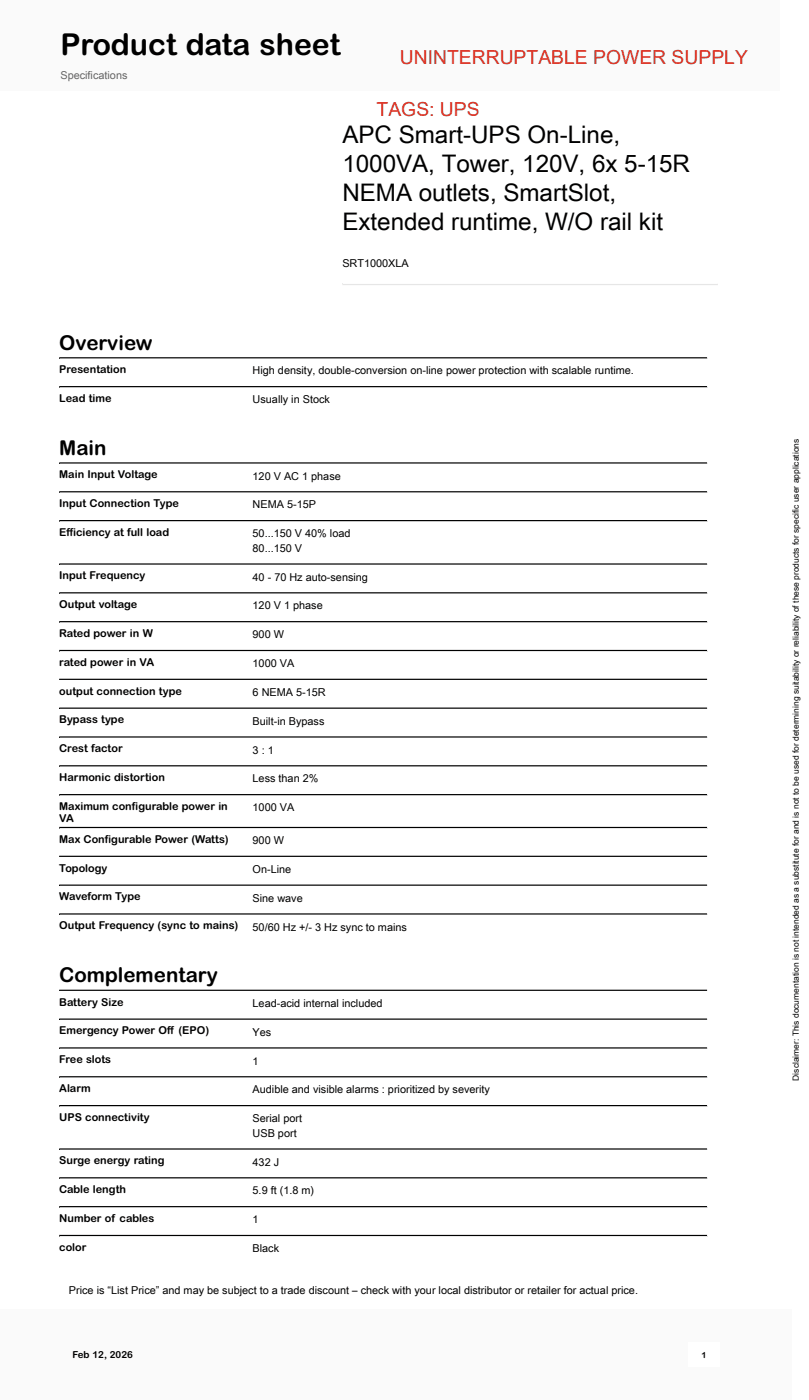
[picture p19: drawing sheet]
<svg xmlns="http://www.w3.org/2000/svg" width="177mm" height="307mm" viewBox="0 0 177 307" stroke-linecap="round" stroke-linejoin="round" font-family="sans-serif">
<defs><g id="words">
<text font-size="6.6" x="13.2" y="12.1">Product data sheet</text>
<g font-size="5.3">
<text x="74.9" y="31.2">APC Smart-UPS On-Line,</text>
<text x="74.9" y="37.6">1000VA, Tower, 120V, 6x 5-15R</text>
<text x="74.9" y="43.9">NEMA outlets, SmartSlot,</text>
<text x="74.9" y="50.3">Extended runtime, W/O rail kit</text>
</g>
<g font-size="4.5">
<text x="13" y="76.6">Overview</text>
<text x="13" y="99.6">Main</text>
<text x="13" y="215.1">Complementary</text>
</g>
<g font-size="4.2" fill="#db3425">
<text x="87.5" y="14.1">UNINTERRUPTABLE POWER SUPPLY</text>
<text x="82.4" y="25.4">TAGS: UPS</text>
</g>
<text font-size="2.4" fill="#626469" x="13.2" y="17.3">Specifications</text>
<g font-size="2.4">
<text x="74.9" y="58.5">SRT1000XLA</text>
<text x="13" y="81.7">Presentation</text>
<text x="55.3" y="82">High density, double-conversion on-line power protection with scalable runtime.</text>
<text x="13" y="88">Lead time</text>
<text x="55.3" y="88.3">Usually in Stock</text>
<text x="13" y="104.7">Main Input Voltage</text>
<text x="55.3" y="105">120 V AC 1 phase</text>
<text x="13" y="111">Input Connection Type</text>
<text x="55.3" y="111.3">NEMA 5-15P</text>
<text x="13" y="117.3">Effi ciency at full load</text>
<text x="55.3" y="117.6">50...150 V 40% load</text>
<text x="55.3" y="120.8">80...150 V</text>
<text x="13" y="126.8">Input Frequency</text>
<text x="55.3" y="127.1">40 - 70 Hz auto-sensing</text>
<text x="13" y="133.2">Output voltage</text>
<text x="55.3" y="133.4">120 V 1 phase</text>
<text x="13" y="139.5">Rated power in W</text>
<text x="55.3" y="139.8">900 W</text>
<text x="13" y="145.8">rated power in VA</text>
<text x="55.3" y="146.1">1000 VA</text>
<text x="13" y="152.1">output connection type</text>
<text x="55.3" y="152.4">6 NEMA 5-15R</text>
<text x="13" y="158.4">Bypass type</text>
<text x="55.3" y="158.7">Built-in Bypass</text>
<text x="13" y="164.7">Crest factor</text>
<text x="55.3" y="165">3 : 1</text>
<text x="13" y="171">Harmonic distortion</text>
<text x="55.3" y="171.3">Less than 2%</text>
<text x="13" y="177.3">Maximum confi gurable power in</text>
<text x="55.3" y="177.6">1000 VA</text>
<text x="13" y="180.1">VA</text>
<text x="13" y="184.5">Max Confi gurable Power (Watts)</text>
<text x="55.3" y="184.8">900 W</text>
<text x="13" y="190.8">Topology</text>
<text x="55.3" y="191.1">On-Line</text>
<text x="13" y="197.2">Waveform Type</text>
<text x="55.3" y="197.5">Sine wave</text>
<text x="13" y="203.5">Output Frequency (sync to mains)</text>
<text x="55.3" y="203.8">50/60 Hz +/- 3 Hz sync to mains</text>
<text x="13" y="220.2">Battery Size</text>
<text x="55.3" y="220.5">Lead-acid internal included</text>
<text x="13" y="226.5">Emergency Power Off</text>
<text x="39" y="226.5">(EPO)</text>
<text x="55.3" y="226.8">Yes</text>
<text x="13" y="232.8">Free slots</text>
<text x="55.3" y="233.1">1</text>
<text x="13" y="239.1">Alarm</text>
<text x="55.3" y="239.4">Audible and visible alarms : prioritized by severity</text>
<text x="13" y="245.4">UPS connectivity</text>
<text x="55.3" y="245.7">Serial port</text>
<text x="55.3" y="248.9">USB port</text>
<text x="13" y="254.9">Surge energy rating</text>
<text x="55.3" y="255.2">432 J</text>
<text x="13" y="261.2">Cable length</text>
<text x="55.3" y="261.5">5.9 ft (1.8 m)</text>
<text x="13" y="267.6">Number of cables</text>
<text x="55.3" y="267.9">1</text>
<text x="13" y="273.9">color</text>
<text x="55.3" y="274.2">Black</text>
<text x="15.1" y="283.3">Price is “List Price” and may be subject to a trade discount – check with your local distributor or retailer for actual price.</text>
</g>
<text font-size="2.1" x="15.9" y="297.4">Feb 12, 2026</text>
<g font-size="1.9">
<text x="174.8" y="236.6" transform="rotate(-90 174.8 236.6)">Disclaimer: This documentation is not intended as a substitute for and is not to be used for determining suitability or reliability of these products for specific user applications</text>
<text x="153.6" y="297.3">1</text>
</g>
</g></defs>
<path d="M74.9 62.1l82.3 .1zM74.9 62.1h82.3v.3h-82.3z" fill-rule="evenodd" fill="#e7e6e6"/>
<g fill="#000">
<path d="M13 78.5h141.8zM13 78.2h141.8v.3h-141.8z" fill-rule="evenodd"/>
<path d="M13 84.8h141.8zM13 84.5h141.8v.3h-141.8z" fill-rule="evenodd"/>
<path d="M13 101.5l141.8 .1zM13 101.2h141.8v.4h-141.8z" fill-rule="evenodd"/>
<path d="M13 107.8l141.8 .1zM13 107.6h141.8v.3h-141.8z" fill-rule="evenodd"/>
<path d="M13 114.1l141.8 .1zM13 113.9h141.8v.3h-141.8z" fill-rule="evenodd"/>
<path d="M13 123.6l141.8 .1zM13 123.4h141.8v.3h-141.8z" fill-rule="evenodd"/>
<path d="M13 130h141.8zM13 129.7h141.8v.3h-141.8z" fill-rule="evenodd"/>
<path d="M13 136.3h141.8zM13 136h141.8v.3h-141.8z" fill-rule="evenodd"/>
<path d="M13 142.6h141.8zM13 142.3h141.8v.3h-141.8z" fill-rule="evenodd"/>
<path d="M13 148.9h141.8zM13 148.6h141.8v.3h-141.8z" fill-rule="evenodd"/>
<path d="M13 155.2l141.8 .1zM13 154.9h141.8v.4h-141.8z" fill-rule="evenodd"/>
<path d="M13 161.5l141.8 .1zM13 161.2h141.8v.4h-141.8z" fill-rule="evenodd"/>
<path d="M13 167.8l141.8 .1zM13 167.6h141.8v.3h-141.8z" fill-rule="evenodd"/>
<path d="M13 174.1l141.8 .1zM13 173.9h141.8v.3h-141.8z" fill-rule="evenodd"/>
<path d="M13 181.3l141.8 .1zM13 181.1h141.8v.3h-141.8z" fill-rule="evenodd"/>
<path d="M13 187.6l141.8 .1zM13 187.4h141.8v.3h-141.8z" fill-rule="evenodd"/>
<path d="M13 194h141.8zM13 193.7h141.8v.3h-141.8z" fill-rule="evenodd"/>
<path d="M13 200.3h141.8zM13 200h141.8v.3h-141.8z" fill-rule="evenodd"/>
<path d="M13 217h141.8zM13 216.7h141.8v.3h-141.8z" fill-rule="evenodd"/>
<path d="M13 223.3h141.8zM13 223h141.8v.3h-141.8z" fill-rule="evenodd"/>
<path d="M13 229.6l141.8 .1zM13 229.3h141.8v.4h-141.8z" fill-rule="evenodd"/>
<path d="M13 235.9l141.8 .1zM13 235.7h141.8v.3h-141.8z" fill-rule="evenodd"/>
<path d="M13 242.2l141.8 .1zM13 242h141.8v.3h-141.8z" fill-rule="evenodd"/>
<path d="M13 251.7l141.8 .1zM13 251.5h141.8v.3h-141.8z" fill-rule="evenodd"/>
<path d="M13 258l141.8 .1zM13 257.8h141.8v.3h-141.8z" fill-rule="evenodd"/>
<path d="M13 264.4h141.8zM13 264.1h141.8v.3h-141.8z" fill-rule="evenodd"/>
<path d="M13 270.7h141.8zM13 270.4h141.8v.3h-141.8z" fill-rule="evenodd"/>
</g>
<path d="M33.3 26.9h39.8v39.8h-39.8z" fill="#fff"/>
<g fill="#fafafa">
<path d="M0 0h170.7v19.9h-170.7z"/>
<path d="M0 286.7h173.4v19.9h-173.4z"/>
<path d="M63.6 286.7h30.3v19.9h-30.3z"/>
<path d="M150.8 286.7h6.7v19.9h-6.7z"/>
</g>
<path d="M150.8 293.9h6.7v5.4h-6.7z" fill="#fff"/>
<use href="#words"/>
</svg>
